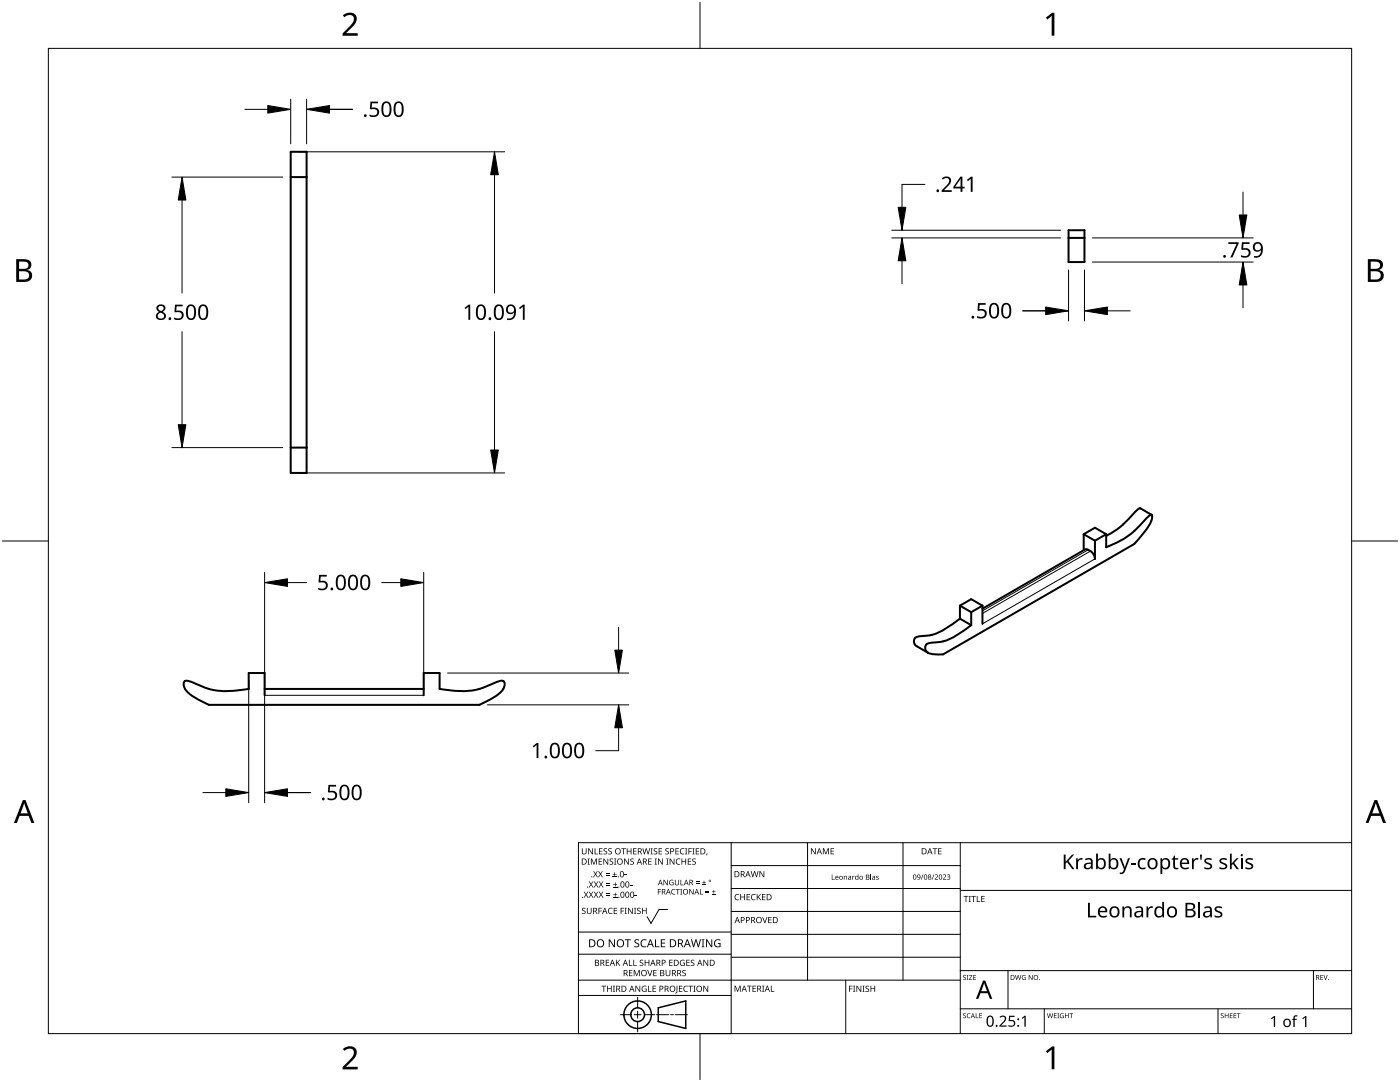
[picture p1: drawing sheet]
<svg xmlns="http://www.w3.org/2000/svg" width="279mm" height="216mm" viewBox="0 0 279 216" stroke-linecap="round" stroke-linejoin="round" font-family="sans-serif">
<g fill="none" stroke="#000" stroke-width=".4">
<path d="M58 30.3h3.2v64.1h-3.2zM58 35.3h3.2M213.3 45.9h3.1v6.4h-3.1zM213.3 47.5h3.1M58 89.3h3.2M216.3 106.6v3.2M216.3 106.6l2.2 1.3M216.3 106.6l2.2-1.3 2.3 1.3M218.5 107.9v3.6a1.97 1.97 0 0 0-2-1.9l-20.4 11.9M220.8 106.6l-2.3 1.3M229.8 102.7a5.5 5.5 0 0 0-2.2 2 16.1 16.1 0 0 1-6.8 4.5v-2.6M229.8 102.7l-2.3-1.3a5.5 5.5 0 0 0-2.2 2 14.1 14.1 0 0 1-4.5 3.5"/>
<path d="M229.8 102.7a2.48 2.48 0 0 1-.6 2.3l-2.8 3.5-38.2 22.1h-1.7l-1.3-.3M52.8 138.7v-4.4h-3.2v3.2a16.2 16.2 0 0 1-9.6-.7l-.8-.3a3.7 3.7 0 0 0-2.3-.6 1.46 1.46 0 0 0 .4 2l1.5 1.3 2.9 1.4h54a11.4 11.4 0 0 0 4.7-3.1 1.28 1.28 0 0 0 0-1.6 3.7 3.7 0 0 0-2.2 .6 14.1 14.1 0 0 1-9.6 1.1l-.9-.1v-3.2h-3.1v4.4M52.8 137.5h31.8M191.6 123.4a15.4 15.4 0 0 1-6.4 3.4l-.6 .1a2.3 2.3 0 0 0-2.2 .7 1.12 1.12 0 0 0 .6 1.4l2.2 1.3M191.6 120.9l2.2-1.3 2.3 1.3M191.6 123.4l2.2 1.3M191.6 120.9l2.2 1.2M191.6 120.9v2.5M193.8 124.7a15.4 15.4 0 0 1-6.3 3.4l-.7 .1a2.3 2.3 0 0 0-2.1 .7 1.12 1.12 0 0 0 .5 1.4M193.8 122.1v2.6M196.1 120.9v3.6M196.1 120.9l-2.3 1.2"/>
</g>
<path d="M217.2 109.7l-21.1 12.2M217.6 110l-21.5 12.4M218.5 111.5l-22.4 13M52.8 138.7h31.8" fill="none" stroke="#000" stroke-width=".2"/>
<path d="M9.7 9.7h260v196.5h-260z" fill="none" stroke="#000" stroke-width=".2"/>
<path d="M139.7 .5v9.2M.5 108h9.2M269.7 108h9.2M139.7 206.2v9.2" fill="none" stroke="#000" stroke-width=".2"/>
<g fill="#000">
<path d="M68.4 3.1a1.64 1.64 0 0 1 2.8 .4 2.52 2.52 0 0 1-1.2 2.2l-.9 .9h2.3v.5h-3v-.4l1.2-1.2a1.95 1.95 0 0 0 .9-2.2 1.23 1.23 0 0 0-1.8 .1zM208.7 3.5l1.3-.9h.4v4.5h-.5v-4l-.9 .8zM68.4 209.3a1.64 1.64 0 0 1 2.8 .4 2.52 2.52 0 0 1-1.2 2.2l-.9 1h2.3v.5h-3v-.5l1.2-1.2a1.95 1.95 0 0 0 .9-2.1 1.23 1.23 0 0 0-1.8 .1zM208.7 209.8l1.3-1h.4v4.6h-.5v-4l-.9 .7z"/>
<path d="M3.2 51.7h1.3a1.28 1.28 0 0 1 1.7 1.3 1.04 1.04 0 0 1-.8 .9 1.23 1.23 0 0 1 1 1.5 1.23 1.23 0 0 1-1.6 .9h-1.6zM3.8 54.1v1.7h.9a.86 .86 0 0 0 1.1-.9 .86 .86 0 0 0-1.1-.8zM3.8 52.2v1.4h.8a.78 .78 0 0 0 1.1-.7 .78 .78 0 0 0-1.1-.7z"/>
<path d="M273 51.7h1.3a1.28 1.28 0 0 1 1.7 1.3 1.04 1.04 0 0 1-.9 .9 1.23 1.23 0 0 1 1 1.5 1.23 1.23 0 0 1-1.5 .9h-1.6zM273.6 54.1v1.7h.9a.86 .86 0 0 0 1.1-.9 .86 .86 0 0 0-1.2-.8zM273.6 52.2v1.4h.8a.78 .78 0 0 0 1-.7 .78 .78 0 0 0-1.1-.7z"/>
<path d="M4.6 159.6h.5l1.8 4.6h-.6l-.6-1.4h-1.8l-.5 1.4h-.6zM4.8 160.2l-.7 2.1h1.4z"/>
<path d="M274.3 159.6h.5l1.8 4.6h-.6l-.5-1.4h-1.8l-.6 1.4h-.6zM274.6 160.2l-.7 2.1h1.4z"/>
</g>
<g fill="none" stroke="#000" stroke-width=".2">
<path d="M145.9 168.1v38.1h-30.5v-38.1h154.3M145.9 172.7h45.7M145.9 177.3h45.7M161.2 168.1v27.5M180.2 168.1v27.5M191.6 168.1v38.1M191.6 177.7h78.1M115.4 198.6h30.5M115.4 195.6h76.2M115.4 190.4h30.5M115.4 186h30.5M127.3 199v2.1"/>
<path d="M133.2 181.5h-1.7l-1.6 2.8-.7-1.4M145.9 181.9h45.7M145.9 186.4h45.7M145.9 191h45.7M168.8 195.6v10.6M191.6 193.7h78.1M201.2 193.7v7.6M262.1 193.7v7.6M123.8 202.5h2.1M126.6 202.5h1.3M127.3 201.8v1.4M127.3 203.8v2.1"/>
<path d="M128.6 202.5h2.1M131 202.5h2.4M133.8 202.5h.6M134.8 202.5h2.4M191.6 201.3h78.1M208.4 201.3v4.9M243.1 201.3v4.9"/>
</g>
<g fill="#000">
<path d="M116.1 169.3h.2v.8a.32 .32 0 0 0 .3 .3 .32 .32 0 0 0 .3-.3v-.8h.2v.8a.47 .47 0 0 1-.5 .4 .47 .47 0 0 1-.5-.5zM116.5 177.9h.2l.3 .5 .3-.5h.1l-.4 .6 .4 .6h-.1l-.3-.5-.4 .5h-.1l.4-.6zM117.3 171.3h.4l-.1 .1v1l.1 .1h-.4l.1-.1v-1zM117.4 169.3h.2l.6 1v-1h.1v1.2h-.1l-.7-1v1h-.1zM117.5 177.9h.2l.3 .5 .3-.5h.1l-.4 .6 .4 .6h-.1l-.4-.5-.3 .5h-.1l.4-.6zM117.5 175.9h.2l.3 .5 .3-.5h.1l-.4 .6 .5 .6h-.2l-.3-.5-.4 .5h-.1l.4-.6zM117.9 171.3h.3l.3 1 .4-1h.2v1.2h-.1v-1l-.4 1h-.1l-.4-1v1h-.2zM118.7 169.3h.1v1h.6v.2h-.7zM118.4 173.8h.1l.3 .5 .3-.5h.2l-.4 .6 .4 .7h-.1l-.4-.6-.3 .6h-.1l.4-.7zM118.5 177.9h.2l.2 .5 .3-.5h.2l-.4 .6 .4 .6h-.1l-.4-.5-.3 .5h-.1l.4-.6zM118.5 175.9h.2l.3 .5 .3-.5h.1l-.4 .6 .4 .6h-.1l-.3-.5-.4 .5h-.1l.4-.6zM119.5 171.3h.7v.1h-.6v.4h.5v.2h-.5v.4h.6v.1h-.7z"/>
<path d="M119.6 169.3h.6v.1h-.5v.4h.5v.1h-.5v.4h.5v.2h-.6zM119.4 173.8h.1l.3 .5 .3-.5h.2l-.4 .6 .4 .7h-.1l-.4-.6-.3 .6h-.2l.5-.7zM119.5 177.9h.1l.3 .5 .3-.5h.2l-.4 .6 .4 .6h-.1l-.4-.5-.3 .5h-.1l.4-.6zM119.5 175.9h.2l.3 .5 .3-.5h.1l-.4 .6 .4 .6h-.1l-.4-.5-.3 .5h-.1l.4-.6zM120.9 174.6h.8v.1h-.8zM120.9 174.2h.8v.1h-.8zM121 178.7h.8v.1h-.8zM121 178.3h.8v.1h-.8zM121 176.6h.8v.1h-.8zM121 176.3h.8v.1h-.8zM120.5 169.4l.4-.1h.3l-.1 .1a.25 .25 0 0 0-.4-.1 .25 .25 0 0 0 0 .4 .4 .4 0 0 1 .5 .3 .4 .4 0 0 1-.3 .5 .4 .4 0 0 1-.5-.2h.2a.27 .27 0 0 0 .4-.1 .27 .27 0 0 0-.3-.3l-.2-.2zM120.4 171.3h.2l.6 1v-1h.2v1.2h-.2l-.6-1v1h-.2z"/>
<path d="M121.4 169.4l.5-.1h.2v.1a.25 .25 0 0 0-.4-.1 .25 .25 0 0 0 0 .4 .4 .4 0 0 1 .4 .3 .4 .4 0 0 1-.2 .5 .4 .4 0 0 1-.5-.2h.1a.27 .27 0 0 0 .5-.1 .27 .27 0 0 0-.4-.3l-.2-.2zM122.3 174.9h.8v.2h-.8zM122.4 179h.8v.1h-.8zM122.4 177h.8v.1h-.8zM121.7 171.4l.4-.1 .3 .1-.1 .1a.25 .25 0 0 0-.4-.1 .25 .25 0 0 0 0 .4 .4 .4 0 0 1 .5 .3 .4 .4 0 0 1-.3 .5 .4 .4 0 0 1-.5-.3l.2 .1a.27 .27 0 0 0 .4-.2 .27 .27 0 0 0-.3-.3l-.2-.2zM122.6 174h.1v.4h.4v.1h-.4v.4h-.1v-.4h-.3v-.1h.3zM122.7 178.1h.1v.4h.4v.1h-.4v.3h-.1v-.3h-.3v-.1h.3zM122.7 176.1h.2v.3h.3v.2h-.3v.3h-.2v-.3h-.3v-.2h.3zM122.5 171.3h.5l-.2 .1v1l.2 .1h-.5l.2-.1v-1zM124 169.3h.9v.1h-.4v1.1h-.1v-1.1h-.4zM124.7 174.5h.4v.2h-.4zM124.6 171.3h.1l.7 1v-1h.1v1.2h-.2l-.6-1v1h-.1z"/>
<path d="M125.7 176.6h.5v.1h-.5zM125.1 169.3h.1v.5h.7v-.5h.1v1.2h-.1v-.6h-.7v.6h-.1zM125.8 171.4l.5-.1 .2 .1v.1a.25 .25 0 0 0-.4-.1 .25 .25 0 0 0 0 .4 .4 .4 0 0 1 .4 .3 .4 .4 0 0 1-.2 .5 .4 .4 0 0 1-.5-.3l.1 .1a.27 .27 0 0 0 .5-.2 .27 .27 0 0 0-.4-.3l-.2-.2zM126.7 178.6h.4v.2h-.4zM126.4 169.3h.6v.1h-.5v.4h.5v.1h-.5v.4h.5v.2h-.6zM128.2 169.3h.2l.2 1 .3-1h.2l.2 1 .3-1h.1l-.3 1.2h-.1l-.3-1.1-.3 1.1h-.2zM129.4 171.3h.6v.1h-.5v.4h.5v.2h-.5v.4h.5v.1h-.6zM129.8 169.3h.5l-.2 .1v1l.2 .1h-.5l.2-.1v-1zM130.7 171.3h.4l-.1 .1v1l.1 .1h-.4l.1-.1v-1zM130.5 169.4l.4-.1h.3l-.1 .1a.25 .25 0 0 0-.4-.1 .25 .25 0 0 0 0 .4 .4 .4 0 0 1 .5 .3 .4 .4 0 0 1-.3 .5 .4 .4 0 0 1-.5-.2h.2a.27 .27 0 0 0 .4-.1 .27 .27 0 0 0-.3-.3l-.2-.2zM131.3 177.4h.6v.1h-.5v.4h.5v.1h-.5v.5h-.1zM131.4 169.3h.7v.1h-.5v.4h.5v.1h-.5v.4h.5v.2h-.7z"/>
<path d="M131.3 171.3h.2l.7 1-.1-1h.2v1.2h-.2l-.6-1v1h-.2zM132.4 175.6h.2l.6 .9v-.9h.1v1h-.2l-.6-.9v.9h-.1zM133 171.3h.4l-.1 .1v1l.1 .1h-.4l.1-.1v-1zM132.8 169.4l.4-.1h.3l-.1 .1a.25 .25 0 0 0-.3-.1 .25 .25 0 0 0 0 .4 .4 .4 0 0 1 .4 .3 .4 .4 0 0 1-.3 .5 .4 .4 0 0 1-.4-.2h.1a.27 .27 0 0 0 .5-.1 .27 .27 0 0 0-.4-.3l-.2-.2zM133.7 175.7l.5-.2 .2 .1v.1a.45 .45 0 0 0-.7 .4 .45 .45 0 0 0 .6 .4v-.3h-.2v-.1h.3v.5a.6 .6 0 0 1-.8-.1 .6 .6 0 0 1 .1-.8zM134.1 177.5l.4-.1h.3l-.1 .2a.44 .44 0 0 0-.6 .4 .44 .44 0 0 0 .6 .3 .52 .52 0 0 1-.7 0 .52 .52 0 0 1 .1-.8zM133.6 171.3h.2l.7 1v-1h.1v1.2h-.2l-.6-1v1h-.2zM134.9 177.4h.8v.1h-.4v1h-.1v-1h-.3zM135 171.5l.5-.2 .3 .1-.1 .1a.49 .49 0 0 0-.7 .4 .49 .49 0 0 0 .7 .5 .52 .52 0 0 1-.6 0 .52 .52 0 0 1-.2-.6zM134.8 169.3h.7v.1h-.6v.4h.5v.1h-.5v.4h.6v.2h-.7zM134.7 175.6h.1v.7a.28 .28 0 0 0 .3 .2 .28 .28 0 0 0 .3-.2v-.7h.1v.7a.42 .42 0 0 1-.4 .4 .42 .42 0 0 1-.4-.4zM135.8 175.6h.1v.9h.5v.1h-.6z"/>
<path d="M135.8 177.4h.3l-.1 .1v.9l.1 .1h-.3l.1-.1v-.9zM135.8 169.4l.5-.2 .3 .1-.1 .1a.49 .49 0 0 0-.7 .5 .49 .49 0 0 0 .8 .4 .52 .52 0 0 1-.7 .1 .52 .52 0 0 1-.2-.6zM136 171.3h.2v.5h.6v-.5h.1v1.2h-.1v-.5h-.6v.5h-.2zM136.7 169.3h.5l-.2 .1v1l.2 .1h-.5l.2-.1v-1zM137.4 169.3h.7v.1h-.6v.4h.5v.2h-.5v.5h-.1zM137.3 171.3h.6v.1h-.5v.4h.5v.2h-.5v.4h.5v.1h-.6zM137.6 177.4h.1l.6 .9v-.9h.1v1.1h-.1l-.6-.9v.9h-.1zM138.2 169.3h.4l-.1 .1v1l.1 .1h-.4l.1-.1v-1zM138.9 176.2h.7v.1h-.7zM138.9 175.9h.7v.1h-.7zM138.2 171.4l.4-.1 .3 .1-.1 .1a.25 .25 0 0 0-.4-.1 .25 .25 0 0 0 0 .4 .4 .4 0 0 1 .5 .3 .4 .4 0 0 1-.3 .5 .4 .4 0 0 1-.5-.3l.2 .1a.27 .27 0 0 0 .4-.2 .27 .27 0 0 0-.3-.3l-.2-.2zM138.9 169.3h.6v.1h-.5v.4h.5v.1h-.5v.4h.5v.2h-.6z"/>
<path d="M139.7 177.4h.1v1h.5v.1h-.6zM140.1 176.5h.8v.1h-.8zM140.4 175.7h.2v.3h.3v.2h-.3v.3h-.2v-.3h-.3v-.2h.3zM140.8 178h.7v.2h-.7zM140.8 177.7h.7v.1h-.7zM141 170.3h.2l-.3 .4zM142.1 178.4h.7v.1h-.7zM142.4 177.6h.1v.3h.3v.1h-.3v.3h-.1v-.3h-.3v-.1h.3zM146.8 178.6l.4-.2 .3 .1v.1a.49 .49 0 0 0-.7 .4 .49 .49 0 0 0 .7 .5 .52 .52 0 0 1-.7 0 .52 .52 0 0 1-.2-.6zM147.7 178.4h.2v.5h.6v-.5h.2v1.2h-.2v-.5h-.6v.5h-.2zM149 178.4h.7v.1h-.5v.4h.4v.2h-.4v.4h.5v.1h-.7zM150 178.6l.5-.2 .3 .1-.1 .1a.49 .49 0 0 0-.7 .4 .49 .49 0 0 0 .8 .5 .52 .52 0 0 1-.7 0 .52 .52 0 0 1-.2-.6z"/>
<path d="M149.8 173.8h.2l.2 1.1 .3-1.1h.2l.3 1.1 .2-1.1h.2l-.3 1.2h-.2l-.3-1-.3 1h-.1zM151 178.4h.2v.6l.5-.6h.2l-.5 .5 .5 .7h-.2l-.4-.6-.1 .6h-.2zM151.6 173.8h.1l.7 1v-1h.1v1.2h-.2l-.6-1v1h-.1zM152.1 178.4h.7v.1h-.6v.4h.5v.2h-.5v.4h.6v.1h-.7zM161.8 169.3h.2l.7 1v-1h.1v1.2h-.2l-.6-1v1h-.2zM164.2 169.3h.2l.4 .9 .4-.9h.2v1.2h-.1v-1.1l-.4 1.1h-.1l-.4-1.1v1.1h-.2zM166 174.5h.1v.9h.5v.1h-.6zM165.8 169.3h.6v.1h-.5v.4h.5v.1h-.5v.4h.5v.2h-.6zM168.4 174.8l.1 .1a.29 .29 0 0 1 .3-.1 .29 .29 0 0 1 .2 .2v.5h-.1v-.4a.21 .21 0 0 0-.2-.2 .21 .21 0 0 0-.2 .2v.4h-.1zM170.1 174.8l.1 .1 .3-.1-.3 .2v.5h-.1zM173.7 174.5h.1v1h-.1zM174.9 174.8h.5l-.4 .1v.1a.28 .28 0 0 1 .4 .2 .28 .28 0 0 1-.2 .4 .28 .28 0 0 1-.4-.2h.2a.18 .18 0 0 0 .2 0 .18 .18 0 0 0 0-.2 .18 .18 0 0 0-.2 0z"/>
<path d="M184.2 174.5h.1l-.4 1h-.1zM186.3 174.5h.2l-.4 1h-.1zM186.1 169.3h.9v.1h-.3v1.1h-.2v-1.1h-.4zM186.5 174.6a.37 .37 0 0 1 .6 0 .37 .37 0 0 1-.2 .6l-.2 .2h.5v.1h-.7l.3-.4a.27 .27 0 0 0 .3-.3 .27 .27 0 0 0-.4-.2zM187.2 169.3h.7v.1h-.5v.4h.5v.1h-.5v.4h.5v.2h-.7zM188.2 174.6a.37 .37 0 0 1 .6 0 .37 .37 0 0 1-.3 .6l-.2 .2h.5v.1h-.6l.2-.4a.27 .27 0 0 0 .3-.3 .27 .27 0 0 0-.4-.2zM189 174.6a.32 .32 0 0 1 .5-.1 .32 .32 0 0 1 0 .5h-.1a.32 .32 0 0 1 .2 .4 .32 .32 0 0 1-.5 .1l-.1-.1a.26 .26 0 0 0 .4 .1 .26 .26 0 0 0 0-.4l-.3-.2a.23 .23 0 0 0 .4 0 .23 .23 0 0 0-.1-.4 .23 .23 0 0 0-.3 .2zM192.3 178.8h.9v.1h-.3v1.1h-.2v-1.1h-.4zM193.3 178.8h.5l-.2 .1v1l.2 .1h-.5l.2-.1v-1zM193.8 178.8h1v.1h-.4v1.1h-.2v-1.1h-.4zM194.9 178.8h.2v1.1h.5v.1h-.7zM195.8 178.8h.7v.1h-.5v.4h.5v.1h-.5v.5h.5v.1h-.7z"/>
<path d="M212.3 170.5h.4v1.5l1.3-1.5h.4l-1.2 1.3 1.2 1.6h-.4l-1-1.4-.3 .3v1.1h-.4zM214.8 171.2h.3v.4l.4-.3 .6-.1-.1 .4h-.5l-.3 .3-.1 1.5h-.3zM223.4 171.2h.4l.7 1.9 .6-1.9h.4l-.9 2.5a.84 .84 0 0 1-1.1 .7v-.3l.5-.1 .3-.6zM225.7 172.2h1v.3h-1zM227.3 171.5l.4-.3h.5l.4 .1-.1 .3a.8 .8 0 0 0-1.1 .7 .8 .8 0 0 0 1.1 .8l.1-.1v.4a1.12 1.12 0 0 1-1.4-.3 1.12 1.12 0 0 1 0-1.4zM234.3 170.7h.2v.5h.6v.3h-.6v1.3l.2 .4 .4-.1v.3a.67 .67 0 0 1-1-.6v-1.3h-.3v-.1l.3-.2zM237.9 171.2h.3v.4l.4-.3 .6-.1-.1 .4h-.5l-.3 .3-.1 1.5h-.3zM239.5 170.5h.4l-.1 1.1h-.2zM240.5 171.4a1.29 1.29 0 0 1 1.4 0l-.2 .2-.4-.1a.35 .35 0 0 0-.6 .2 .35 .35 0 0 0 .4 .4l.2 .1a.66 .66 0 0 1 .6 .8 .66 .66 0 0 1-.9 .5l-.6-.2v-.3l.6 .2 .5-.1v-.4l-.5-.3a.65 .65 0 0 1-.5-1zM243.5 171.4a1.29 1.29 0 0 1 1.4 0l-.1 .2-.5-.1a.35 .35 0 0 0-.6 .2 .35 .35 0 0 0 .4 .4l.2 .1a.66 .66 0 0 1 .6 .8 .66 .66 0 0 1-.8 .5l-.7-.2v-.3l.7 .2 .4-.1v-.4l-.5-.3a.65 .65 0 0 1-.5-1zM245.5 170.3h.3v2l1-1.1h.4l-.9 1 1 1.2h-.5l-.7-1-.3 .2v.8h-.3zM248.7 171.4a1.29 1.29 0 0 1 1.4 0l-.2 .2-.4-.1a.35 .35 0 0 0-.6 .2 .35 .35 0 0 0 .4 .4l.2 .1a.66 .66 0 0 1 .6 .8 .66 .66 0 0 1-.9 .5l-.6-.2v-.3l.7 .2 .4-.1v-.4l-.5-.3a.65 .65 0 0 1-.5-1z"/>
<path d="M116.2 181.3l.4-.2 .3 .1-.1 .1a.25 .25 0 0 0-.4-.1 .25 .25 0 0 0 0 .4 .4 .4 0 0 1 .5 .3 .4 .4 0 0 1-.3 .5 .4 .4 0 0 1-.5-.2h.2a.27 .27 0 0 0 .4-.1 .27 .27 0 0 0-.3-.3l-.2-.2zM117.1 181.1h.2v.8a.32 .32 0 0 0 .3 .3 .32 .32 0 0 0 .3-.3v-.8h.2v.8a.47 .47 0 0 1-.5 .5 .47 .47 0 0 1-.5-.5zM119.4 181.1h.7v.2h-.5v.4h.5v.1h-.5v.6h-.2zM120 196.7h1v.1h-.4v1.1h-.2v-1.1h-.4zM120.9 191.5h.7v.1h-.6v.4h.5v.2h-.5v.4h.6v.1h-.7zM121.5 181.3l.4-.2 .4 .1-.1 .1a.49 .49 0 0 0-.7 .5 .49 .49 0 0 0 .7 .4 .52 .52 0 0 1-.6 .1 .52 .52 0 0 1-.3-.6zM121.1 196.7h.2v.5h.6v-.5h.2v1.2h-.2v-.6h-.6v.6h-.2zM121.5 187.4h.2l.9 1.3v-1.3h.1v1.6h-.2l-.8-1.3v1.3h-.2zM122.3 196.7h.4l-.1 .1v1l.1 .1h-.4l.2-.1v-1zM122.5 181.1h.7v.2h-.6v.4h.5v.1h-.5v.4h.6v.2h-.7zM122.9 191.5h.2v.6l.5-.6h.2l-.5 .5 .5 .7h-.2l-.4-.6-.1 .6h-.2zM123.9 181.1h.6v.2h-.5v.4h.5v.1h-.5v.6h-.1z"/>
<path d="M124.7 181.1h.4l-.2 .2v.9l.2 .2h-.4l.1-.2v-.9zM124.7 187.4h1.2v.2h-.5v1.4h-.2v-1.4h-.5zM125.5 191.5h.2v1.1h.5v.1h-.7zM125.5 193.6h.7v.1h-.5v.4h.5v.1h-.5v.4h.5v.2h-.7zM125.3 181.1h.2l.7 1.1-.1-1.1h.2v1.3h-.2l-.6-1v1h-.2zM126.4 191.5h.1v1.1h.6v.1h-.7zM126.5 181.1h.5l-.2 .2v.9l.2 .2h-.5l.2-.2v-.9zM126.5 193.6h.2l.4 1 .4-1h.2v1.2h-.2v-1.1l-.4 1.1h-.1l-.4-1.1v1.1h-.1zM126.7 187.6l.3-.2 .6 .1-.2 .1a.33 .33 0 0 0-.6 .2 .33 .33 0 0 0 .4 .4 .47 .47 0 0 1 .4 .6 .47 .47 0 0 1-.7 .2h-.3v-.2h.2a.35 .35 0 0 0 .6-.2 .35 .35 0 0 0-.5-.4l-.3-.2zM126.8 196.7h.2l.6 1v-1h.2v1.2h-.2l-.7-1 .1 1h-.2zM127.2 181.3l.4-.2 .3 .1-.1 .1a.25 .25 0 0 0-.4-.1 .25 .25 0 0 0 0 .4 .4 .4 0 0 1 .5 .3 .4 .4 0 0 1-.3 .5 .4 .4 0 0 1-.5-.2h.2a.27 .27 0 0 0 .4-.1 .27 .27 0 0 0-.3-.3l-.2-.2zM127.7 191.6l.4-.1 .3 .1-.1 .1a.25 .25 0 0 0-.3-.1 .25 .25 0 0 0 0 .4 .4 .4 0 0 1 .4 .3 .4 .4 0 0 1-.3 .5 .4 .4 0 0 1-.4-.3l.1 .1a.27 .27 0 0 0 .5-.2 .27 .27 0 0 0-.4-.3l-.2-.2z"/>
<path d="M128 187.6l.6-.2 .4 .1-.1 .2a.63 .63 0 0 0-.9 .5 .63 .63 0 0 0 1 .6v.2a.83 .83 0 0 1-1.1-.3 .83 .83 0 0 1 .1-1.1zM128.2 196.8l.6-.1 .2 .1v.1a.5 .5 0 0 0-.8 .4 .5 .5 0 0 0 .7 .5v-.4h-.3v-.1h.4v.6a.66 .66 0 0 1-.8-.2 .66 .66 0 0 1 0-.9zM128.1 181.1h.2v.6h.6v-.6h.2v1.3h-.2v-.6h-.6v.6h-.2zM129.2 193.6h.1l.4 1 .3-1h.2l-.4 1.2h-.2zM129.3 196.7h.2v1.1h.5v.1h-.7zM128.7 191.5h.1v.5h.6v-.5h.2v1.2h-.2v-.5h-.6v.5h-.1zM130.7 187.4h.2v1.4h.7v.2h-.9zM130.2 196.7h.7v.1h-.5v.4h.5v.1h-.5v.5h.5v.1h-.7zM130.4 193.6h.6v.1h-.5v.4h.5v.1h-.5v.4h.5v.2h-.6zM131.9 187.4h.9v.2h-.7v.5h.6v.2h-.6v.5h.7v.2h-.9zM132.8 193.6h.2v.7a.32 .32 0 0 0 .3 .4 .32 .32 0 0 0 .3-.4v-.7h.2v.7a.47 .47 0 0 1-.5 .5 .47 .47 0 0 1-.5-.5zM133.5 191.5h.7v.1h-.5v.4h.5v.2h-.5v.4h.5v.1h-.7z"/>
<path d="M135 196.7h.2v1.3l-.1 .2h-.3l-.1-.1 .3-.2zM135.5 196.7h.7v.1h-.5v.4h.4v.1h-.4v.5h.5v.1h-.7zM135.8 191.7l.5-.2 .4 .1-.1 .1a.5 .5 0 0 0-.8 .4 .5 .5 0 0 0 .7 .5v-.4h-.2v-.1h.4v.6a.66 .66 0 0 1-.9-.1 .66 .66 0 0 1 0-.9zM136.2 193.7l.4-.2 .3 .1-.1 .1a.25 .25 0 0 0-.4-.1 .25 .25 0 0 0 0 .4 .4 .4 0 0 1 .5 .3 .4 .4 0 0 1-.3 .5 .4 .4 0 0 1-.5-.2h.2a.27 .27 0 0 0 .5-.1 .27 .27 0 0 0-.4-.3l-.2-.2zM136.5 196.8l.5-.1 .3 .1-.1 .1a.49 .49 0 0 0-.7 .4 .49 .49 0 0 0 .8 .4 .52 .52 0 0 1-.7 .1 .52 .52 0 0 1-.2-.6zM137 191.5h.6v.1h-.5v.4h.5v.2h-.5v.4h.5v.1h-.6zM137.4 196.7h.9v.1h-.4v1.1h-.1v-1.1h-.4zM137.9 191.6l.4-.1 .3 .1-.1 .1a.25 .25 0 0 0-.4-.1 .25 .25 0 0 0 0 .4 .4 .4 0 0 1 .5 .3 .4 .4 0 0 1-.3 .5 .4 .4 0 0 1-.5-.3l.2 .1a.27 .27 0 0 0 .4-.2 .27 .27 0 0 0-.3-.3l-.2-.2zM138.4 196.7h.4l-.1 .1v1l.1 .1h-.4l.1-.1v-1zM137.9 187.4h.2l.3 1.4 .4-1.4h.2l.4 1.4 .3-1.4h.2l-.4 1.6h-.2l-.4-1.3-.4 1.3h-.2zM140 187.4h.6l-.2 .2v1.3l.2 .1h-.6l.2-.1v-1.3zM140.4 196.7h.1l.7 1v-1h.1v1.2h-.1l-.7-1v1h-.1z"/>
<path d="M140.4 191.5h.2l.6 1v-1h.1v1.2h-.1l-.7-1v1h-.1zM140.9 187.4h.2l.9 1.3v-1.3h.1v1.6h-.2l-.8-1.3v1.3h-.2zM142.7 187.6l.7-.2 .4 .1-.1 .2a.65 .65 0 0 0-1 .5 .65 .65 0 0 0 .9 .6v-.4h-.3v-.2h.5v.7a.86 .86 0 0 1-1.1-.1 .86 .86 0 0 1 0-1.2zM146.6 196.7h.2l.4 1 .4-1h.2v1.2h-.1v-1.1l-.4 1.1h-.2l-.4-1.1v1.1h-.1zM149.1 196.7h.9v.1h-.4v1.1h-.1v-1.1h-.4zM150.2 196.7h.7v.1h-.6v.4h.5v.1h-.5v.5h.6v.1h-.7zM152.1 183h.2l.3 1 .4-1h.1l-.4 1.2h-.1zM152.1 196.7h.4l-.1 .1v1l.1 .1h-.4l.1-.1v-1zM153.8 196.7h.2v1.1h.5v.1h-.7zM153.3 183h.7v.1h-.5v.4h.5v.1h-.5v.5h.5v.1h-.7zM169.5 196.7h.6v.1h-.5v.5h.5v.1h-.5v.5h-.1zM170.2 196.7h.5l-.2 .1v1l.2 .1h-.5l.2-.1v-1z"/>
<path d="M170.9 196.7h.2l.6 1v-1h.2v1.2h-.2l-.6-1v1h-.2zM172.1 196.7h.5l-.2 .1v1l.2 .1h-.5l.2-.1v-1zM172.8 196.8l.4-.1h.2v.2a.25 .25 0 0 0-.4-.1 .25 .25 0 0 0 0 .4 .4 .4 0 0 1 .5 .3 .4 .4 0 0 1-.3 .4 .4 .4 0 0 1-.5-.2l.2 .1a.27 .27 0 0 0 .4-.2 .27 .27 0 0 0-.3-.3l-.3-.2zM173.7 196.7h.2v.5h.6v-.5h.2v1.2h-.2v-.6h-.6v.6h-.2zM192.2 194.7l.4-.1h.2l-.1 .1a.24 .24 0 0 0-.3 0 .24 .24 0 0 0-.1 .3 .24 .24 0 0 0 .4 .1 .31 .31 0 0 1 0 .4 .31 .31 0 0 1-.5-.1 .24 .24 0 0 0 .3 .1 .24 .24 0 0 0 .1-.3l-.4-.3zM192.9 194.6h.4l-.1 .1v.7l.1 .1h-.4l.1-.1v-.7zM193.4 194.6h.6l-.5 .8h.6v.1h-.7l.5-.8h-.5zM194.2 194.6h.6v.1h-.4v.3h.4v.1h-.4v.3h.4v.1h-.6zM202.6 194.6h.1l.2 .8 .2-.8h.2l.2 .8 .2-.8h.1l-.2 .9h-.2l-.2-.8-.2 .8h-.2zM204 194.7l.4-.1h.3l-.1 .1a.4 .4 0 0 0-.6 .4 .4 .4 0 0 0 .6 .3v-.3l-.2-.1h.3v.5a.53 .53 0 0 1-.7-.1 .53 .53 0 0 1 0-.7zM205.3 194.6h.1l.6 .8v-.8h.1v.9h-.2l-.5-.8v.8h-.1zM217.1 180.1h.4v2.6h1.3v.4h-1.7z"/>
<path d="M224 180.9h.3v.3a.83 .83 0 0 1 1-.3 .83 .83 0 0 1 .5 .7v1.5h-.3v-1.4a.59 .59 0 0 0-.7-.6 .59 .59 0 0 0-.4 .8v1.2h-.4zM228.8 180.9h.3l.1 .4 .3-.4h.6l-.1 .3h-.4l-.3 .3-.1 1.6h-.4zM242.5 181.1a1.29 1.29 0 0 1 1.4-.1l-.1 .3-.5-.2a.35 .35 0 0 0-.5 .2 .35 .35 0 0 0 .3 .4l.2 .1a.66 .66 0 0 1 .7 .8 .66 .66 0 0 1-.9 .5l-.7-.1v-.4l.7 .2 .4-.1v-.4l-.4-.2a.65 .65 0 0 1-.6-1zM263.5 194.6h.6v.1h-.5v.3h.4v.1h-.4v.3h.5v.1h-.6zM264.1 194.6h.2l.2 .8 .3-.8h.2l-.4 .9h-.1zM192.2 202.3l.4-.1h.2l-.1 .1a.24 .24 0 0 0-.3 0 .24 .24 0 0 0-.1 .3 .24 .24 0 0 0 .4 .1 .31 .31 0 0 1 0 .5 .31 .31 0 0 1-.5-.2 .24 .24 0 0 0 .3 .1 .24 .24 0 0 0 .1-.3l-.4-.2zM193.1 202.3l.3-.1h.3l-.1 .1a.39 .39 0 0 0-.5 .4 .39 .39 0 0 0 .5 .3 .46 .46 0 0 1-.6 0 .46 .46 0 0 1 .1-.7zM194.7 202.2h.1v.8h.5v.2h-.6zM195.4 202.2h.6v.1h-.4v.3h.4v.1h-.4v.4h.4v.1h-.6zM199.5 202.9a.76 .76 0 0 1 1.2 0 .76 .76 0 0 1-.3 1.1l-.6 .6h1.1v.3h-1.5v-.3l.8-.8a.52 .52 0 0 0 .3-.8 .52 .52 0 0 0-.9 .1zM201.4 202.7h1.1v.2h-.9v.7a.75 .75 0 0 1 1 .7 .75 .75 0 0 1-1.1 .6l-.3-.1v-.3l.3 .1a.51 .51 0 0 0 .8-.3 .51 .51 0 0 0-.7-.5l-.3-.1zM203.9 203.1l.6-.4h.2v2.2h-.3l.1-1.9-.5 .3z"/>
<path d="M209 202.2h.1l.2 .8 .2-.8h.1l.3 .8 .2-.8h.1l-.3 1h-.1l-.2-.9-.3 .9h-.1zM210.3 202.2h.6v.1h-.4v.3h.3v.1h-.3v.4h.4v.1h-.6zM211 202.2h.4l-.2 .1v.8l.2 .1h-.4l.1-.1v-.8zM211.6 202.3l.7-.1-.1 .1a.4 .4 0 0 0-.6 .4 .4 .4 0 0 0 .6 .3v-.2l-.2-.2h.3v.5a.53 .53 0 0 1-.7-.1 .53 .53 0 0 1 0-.7zM212.5 202.2h.2v.4h.5v-.4h.1v1h-.1v-.5h-.5v.5h-.2zM213.4 202.2h.8v.1h-.3v.9h-.2v-.9h-.3zM243.7 202.3l.3-.1h.2v.1a.24 .24 0 0 0-.3 0 .24 .24 0 0 0-.1 .3 .24 .24 0 0 0 .3 .1 .31 .31 0 0 1 0 .5 .31 .31 0 0 1-.5-.2 .24 .24 0 0 0 .4 .1 .24 .24 0 0 0 0-.3l-.3-.2zM244.4 202.2h.2v.4h.5v-.4h.1v1h-.1v-.5h-.5v.5h-.2zM245.4 202.2h.6v.1h-.4v.3h.4v.1h-.4v.4h.4v.1h-.6zM246.2 202.2h.5v.1h-.4v.3h.4v.1h-.4v.4h.4v.1h-.5zM246.8 202.2h.8v.1h-.3v.9h-.2v-.9h-.3zM253.7 203.2l.6-.5h.2v2.2h-.3v-1.9l-.4 .4z"/>
<path d="M258.2 202.7l.3-.1h.5l-.1 .3-.4-.1-.1 .2v.3h.4v.2h-.4v1.4h-.3v-1.4h-.3l.3-.2zM259.9 203.2l.6-.5h.2v2.2h-.2v-1.9l-.5 .4z"/>
<path d="M116.1 171.3h.4a.61 .61 0 0 1 .6 .6 .61 .61 0 0 1-.6 .6h-.4zM116.3 171.4v1h.1a.48 .48 0 0 0 .5-.5 .48 .48 0 0 0-.4-.5z"/>
<path d="M122.7 169.9a.61 .61 0 0 1 1.2 0 .61 .61 0 0 1-1.2 0zM122.9 169.9a.45 .45 0 0 0 .9 0 .45 .45 0 0 0-.9 0z"/>
<path d="M123.1 171.9a.61 .61 0 0 1 1.2 0 .61 .61 0 0 1-1.2 0zM123.3 171.9a.45 .45 0 0 0 .9 0 .45 .45 0 0 0-.9 0z"/>
<path d="M123.9 173.9a.5 .5 0 0 1 .6 .1 .5 .5 0 0 1 0 .7 .44 .44 0 0 1-.6 .3 .44 .44 0 0 1-.2-.6zM123.9 174a.48 .48 0 0 0-.1 .6 .48 .48 0 0 0 .5 .3v-.8l-.1-.1z"/>
<path d="M124 178a.5 .5 0 0 1 .6 .1 .5 .5 0 0 1 0 .6 .44 .44 0 0 1-.6 .4 .44 .44 0 0 1-.2-.6zM124.1 178.1a.48 .48 0 0 0-.2 .6 .48 .48 0 0 0 .5 .3v-.8l-.1-.2z"/>
<path d="M124 176a.5 .5 0 0 1 .6 .1 .5 .5 0 0 1 0 .6 .44 .44 0 0 1-.6 .4 .44 .44 0 0 1-.2-.7zM124.1 176.1a.48 .48 0 0 0-.2 .5 .48 .48 0 0 0 .5 .3v-.7l-.1-.2z"/>
<path d="M124.9 178a.5 .5 0 0 1 .7 .1 .5 .5 0 0 1 0 .6 .44 .44 0 0 1-.6 .4 .44 .44 0 0 1-.2-.6zM125 178.1a.48 .48 0 0 0-.1 .6 .48 .48 0 0 0 .4 .3l.1-.8-.2-.2z"/>
<path d="M124.9 176a.5 .5 0 0 1 .7 .1 .5 .5 0 0 1 0 .6 .44 .44 0 0 1-.6 .4 .44 .44 0 0 1-.2-.7zM125 176.1a.48 .48 0 0 0-.1 .5 .48 .48 0 0 0 .5 .3v-.7l-.1-.2z"/>
<path d="M125.9 178a.5 .5 0 0 1 .6 .1 .5 .5 0 0 1 0 .6 .44 .44 0 0 1-.5 .4 .44 .44 0 0 1-.2-.6zM126 178.1a.48 .48 0 0 0-.2 .6 .48 .48 0 0 0 .5 .3l.1-.8-.2-.2z"/>
<path d="M127.3 169.3h.3a.35 .35 0 0 1 .5 .2 .35 .35 0 0 1-.3 .4l.4 .6h-.2l-.3-.5h-.3v.5h-.1zM127.4 169.4v.4h.2a.23 .23 0 0 0 .3-.2 .23 .23 0 0 0-.3-.2z"/>
<path d="M127.5 171.3h.2l.4 1.2h-.1l-.2-.4h-.4l-.2 .4h-.1zM127.6 171.5l-.2 .5h.4z"/>
<path d="M128.3 171.3h.3a.35 .35 0 0 1 .5 .2 .35 .35 0 0 1-.3 .5l.4 .5h-.2l-.3-.5h-.2v.5h-.2zM128.5 171.4v.5h.1a.23 .23 0 0 0 .3-.2 .23 .23 0 0 0-.3-.3z"/>
<path d="M131.7 175.5h.1l.5 1.1h-.2l-.1-.3h-.4l-.2 .3h-.1zM131.8 175.7l-.2 .5h.3z"/>
<path d="M132.1 177.4h.3a.31 .31 0 0 1 .4 .2 .31 .31 0 0 1-.2 .4l.3 .5h-.2l-.3-.5h-.2v.5h-.1zM132.2 177.5v.4h.2a.21 .21 0 0 0 .2-.2 .21 .21 0 0 0-.2-.2z"/>
<path d="M133.3 177.4h.1l.5 1.1h-.2l-.1-.4h-.4l-.2 .4h-.1zM133.4 177.5l-.2 .5h.4z"/>
<path d="M133.8 169.3h.3a.41 .41 0 0 1 .4 .5 .41 .41 0 0 1-.6 .2v.5h-.1zM133.9 169.4v.5a.29 .29 0 0 0 .5-.3 .29 .29 0 0 0-.5-.2z"/>
<path d="M136.9 175.5h.1l.4 1.1h-.1l-.1-.3h-.5l-.1 .3h-.1zM137 175.7l-.2 .5h.3z"/>
<path d="M136.2 177.9a.55 .55 0 0 1 1.1 0 .55 .55 0 0 1-1.1 0zM136.4 177.9a.45 .45 0 0 0 .9 0 .45 .45 0 0 0-.9 0z"/>
<path d="M137.6 175.6h.3a.31 .31 0 0 1 .4 .2 .31 .31 0 0 1-.2 .4l.3 .4h-.2l-.3-.4h-.2v.4h-.1zM137.7 175.7v.4h.2a.21 .21 0 0 0 .2-.2 .21 .21 0 0 0-.2-.2z"/>
<path d="M139 177.4h.1l.4 1.1h-.1l-.1-.4h-.5l-.1 .4h-.1zM139.1 177.5l-.2 .5h.3z"/>
<path d="M139.8 169.3h.4a.61 .61 0 0 1 .6 .6 .61 .61 0 0 1-.7 .6h-.3zM140 169.4v.9h.1a.48 .48 0 0 0 .5-.4 .48 .48 0 0 0-.4-.5z"/>
<path d="M141.4 175.8a.25 .25 0 0 1 .5 0 .25 .25 0 0 1-.5 0zM141.5 175.8a.15 .15 0 0 0 .3 0 .15 .15 0 0 0-.3 0z"/>
<path d="M146.6 173.8h.4a.61 .61 0 0 1 .6 .6 .61 .61 0 0 1-.7 .6h-.3zM146.7 174v.9h.2a.48 .48 0 0 0 .5-.5 .48 .48 0 0 0-.5-.4z"/>
<path d="M147.8 173.8h.4a.35 .35 0 0 1 .4 .3 .35 .35 0 0 1-.2 .4l.3 .5h-.2l-.3-.5h-.2v.5h-.2zM148 174v.4h.2a.23 .23 0 0 0 .3-.2 .23 .23 0 0 0-.3-.2z"/>
<path d="M149.2 173.8h.1l.5 1.2h-.1l-.2-.3h-.5l-.1 .3h-.2zM149.3 174l-.2 .5h.4z"/>
<path d="M153 178.4h.4a.61 .61 0 0 1 .6 .6 .61 .61 0 0 1-.6 .6h-.4zM153.2 178.5v1h.1a.48 .48 0 0 0 .5-.5 .48 .48 0 0 0-.4-.5z"/>
<path d="M163.4 169.2h.2l.5 1.3h-.2l-.2-.4h-.4l-.2 .4h-.1zM163.5 169.4l-.2 .6h.4z"/>
<path d="M166.8 174.9l.2-.1 .3 .1v.3h-.5l.2 .2h.3a.37 .37 0 0 1-.6 0 .37 .37 0 0 1 .1-.5zM166.9 174.9l-.1 .2h.4l-.1-.2z"/>
<path d="M167.4 175.2a.4 .4 0 0 1 .8 0 .4 .4 0 0 1-.8 0zM167.6 175.2a.3 .3 0 0 0 .6 0 .3 .3 0 0 0-.6 0z"/>
<path d="M169.3 174.8l.5 .1v.6l-.1-.1a.26 .26 0 0 1-.3 .2 .26 .26 0 0 1-.1-.4 .26 .26 0 0 1 .3-.1h.1v-.2zM169.4 175.2a.16 .16 0 0 0 .1 .2 .16 .16 0 0 0 .2 0 .16 .16 0 0 0-.1-.2z"/>
<path d="M170.7 174.9l.3-.1 .2 .1v-.4h.1v1l-.1-.1a.37 .37 0 0 1-.6 0 .37 .37 0 0 1 .1-.5zM170.7 175.2a.26 .26 0 0 0 .5 0 .26 .26 0 0 0-.5 0z"/>
<path d="M171.5 175.2a.38 .38 0 0 1 .7 0 .38 .38 0 0 1-.7 0zM171.6 175.2a.3 .3 0 0 0 .6 0 .3 .3 0 0 0-.6 0z"/>
<path d="M172.8 174.5h.3a.26 .26 0 0 1 .4 .2 .26 .26 0 0 1-.2 .3 .28 .28 0 0 1 .2 .3 .28 .28 0 0 1-.3 .2h-.4zM172.9 175.1v.3h.2a.19 .19 0 0 0 .3-.2 .19 .19 0 0 0-.3-.1zM172.9 174.6v.4h.2a.18 .18 0 0 0 .3-.2 .18 .18 0 0 0-.3-.2z"/>
<path d="M174.1 174.8l.5 .1 .1 .6-.2-.1a.26 .26 0 0 1-.3 .2 .26 .26 0 0 1-.1-.4 .26 .26 0 0 1 .3-.1h.1v-.2zM174.2 175.2a.16 .16 0 0 0 .1 .2 .16 .16 0 0 0 .2 0 .16 .16 0 0 0-.1-.2z"/>
<path d="M182.3 174.6h.4l.2 .5a.38 .38 0 0 1-.5 .4 .38 .38 0 0 1-.2-.6zM182.4 174.6v.1a.39 .39 0 0 0-.1 .4 .39 .39 0 0 0 .4 .3 .4 .4 0 0 0 .1-.5 .4 .4 0 0 0-.4-.3z"/>
<path d="M183.1 174.6a.49 .49 0 0 1 .6 .3 .49 .49 0 0 1-.3 .6h-.3v-.1h.3l.2-.4a.32 .32 0 0 1-.5 0 .32 .32 0 0 1 0-.4zM183.1 174.8a.25 .25 0 0 0 .5 0 .25 .25 0 0 0-.5 0z"/>
<path d="M184 169.3h.3a.61 .61 0 0 1 .6 .6 .61 .61 0 0 1-.6 .6h-.3zM184.1 169.4v.9h.2a.48 .48 0 0 0 .5-.4 .48 .48 0 0 0-.5-.5z"/>
<path d="M184.5 174.6h.4l.1 .5a.38 .38 0 0 1-.4 .4 .38 .38 0 0 1-.2-.6zM184.6 174.6l-.1 .1a.39 .39 0 0 0 0 .4 .39 .39 0 0 0 .3 .3 .4 .4 0 0 0 .2-.5 .4 .4 0 0 0-.4-.3z"/>
<path d="M185.3 174.6a.29 .29 0 0 1 .4-.1 .29 .29 0 0 1-.1 .5 .29 .29 0 0 1 .2 .4 .29 .29 0 0 1-.5 0 .29 .29 0 0 1 .1-.4l-.2-.2zM185.3 175.2a.2 .2 0 0 0 .4 0 .2 .2 0 0 0-.4 0zM185.4 174.8a.17 .17 0 0 0 .3 0 .17 .17 0 0 0-.3 0z"/>
<path d="M185.5 169.2h.1l.5 1.3h-.1l-.2-.4h-.5l-.1 .4h-.2zM185.6 169.4l-.2 .6h.4z"/>
<path d="M187.5 174.6h.4l.1 .5a.38 .38 0 0 1-.4 .4 .38 .38 0 0 1-.2-.6zM187.6 174.6l-.1 .1a.39 .39 0 0 0-.1 .4 .39 .39 0 0 0 .4 .3 .4 .4 0 0 0 .2-.5 .4 .4 0 0 0-.4-.3z"/>
<path d="M216.5 171.4a.9 .9 0 0 1 1-.2 .9 .9 0 0 1 .6 .7v1.5h-.3l-.1-.3a.71 .71 0 0 1-1.1 .3 .71 .71 0 0 1 .1-1.2l1-.1a.51 .51 0 0 0-.2-.6 .51 .51 0 0 0-.6 .1l-.2 .1zM216.8 172.6a.47 .47 0 0 0 .2 .6 .47 .47 0 0 0 .6-.3l.1-.5z"/>
<path d="M218.7 170.3h.4v1.2a.96 .96 0 0 1 1.2-.1 .96 .96 0 0 1 .4 1.2 .91 .91 0 0 1-.6 .8 .91 .91 0 0 1-1-.2l-.1 .2h-.3zM219.3 171.6a.85 .85 0 0 0-.2 1 .85 .85 0 0 0 .9 .5 .85 .85 0 0 0 .3-1 .85 .85 0 0 0-.9-.5z"/>
<path d="M221.3 170.3h.3v1.2a.96 .96 0 0 1 1.3-.1 .96 .96 0 0 1 .3 1.2 .91 .91 0 0 1-.6 .8 .91 .91 0 0 1-1-.2l-.1 .2h-.2zM221.8 171.7l-.2 .4a.7 .7 0 0 0 .1 .9 .7 .7 0 0 0 .9 .1 .88 .88 0 0 0 .3-1 .88 .88 0 0 0-.8-.6z"/>
<path d="M229.3 171.5a1.08 1.08 0 0 1 1.5 .1 1.08 1.08 0 0 1-.1 1.6 1.08 1.08 0 0 1-1.6-.3 1.47 1.47 0 0 1 .2-1.4zM229.6 171.6a.85 .85 0 0 0-.2 1 .85 .85 0 0 0 .9 .5 .82 .82 0 0 0 .4-1 .82 .82 0 0 0-1.1-.5z"/>
<path d="M231.6 171.2h.3v.3a.95 .95 0 0 1 1.3-.1 .95 .95 0 0 1 .3 1.2 .9 .9 0 0 1-.6 .8 .9 .9 0 0 1-1-.2l.1 1.2h-.4zM232.1 171.7l-.1 .4a.7 .7 0 0 0 .1 .8 .7 .7 0 0 0 .8 .2 .85 .85 0 0 0 .3-1 .85 .85 0 0 0-.9-.5z"/>
<path d="M235.7 171.5a.94 .94 0 0 1 1.2-.2 .94 .94 0 0 1 .4 1.1h-1.5a.83 .83 0 0 0 .5 .8 .83 .83 0 0 0 .9-.2v.3a1.19 1.19 0 0 1-1.5-.2 1.19 1.19 0 0 1 0-1.6zM236 171.7l-.2 .4h1.2a.54 .54 0 0 0-.3-.6 .54 .54 0 0 0-.7 .2z"/>
<path d="M118.4 181.1h.3a.35 .35 0 0 1 .4 .3 .35 .35 0 0 1-.2 .4l.3 .6h-.1l-.3-.5h-.3v.5h-.1zM118.5 181.3v.4h.2a.23 .23 0 0 0 .3-.2 .23 .23 0 0 0-.3-.2z"/>
<path d="M118.7 191.5h.4a.31 .31 0 0 1 .4 .2 .31 .31 0 0 1-.2 .4 .33 .33 0 0 1 .3 .4 .33 .33 0 0 1-.4 .2h-.5zM118.9 192.2v.4h.2a.23 .23 0 0 0 .3-.2 .23 .23 0 0 0-.3-.2zM118.9 191.6v.4h.2a.21 .21 0 0 0 .3-.2 .21 .21 0 0 0-.3-.2z"/>
<path d="M117.6 187.4h.5a.79 .79 0 0 1 .7 .8 .79 .79 0 0 1-.8 .8h-.4zM117.8 187.6v1.2h.2a.62 .62 0 0 0 .6-.6 .62 .62 0 0 0-.6-.6z"/>
<path d="M119.8 191.5h.4a.35 .35 0 0 1 .4 .3 .35 .35 0 0 1-.2 .4l.3 .5h-.2l-.3-.5h-.2v.5h-.2zM120 191.6v.5h.2a.23 .23 0 0 0 .3-.2 .23 .23 0 0 0-.3-.3z"/>
<path d="M119.3 187.6a.77 .77 0 0 1 1.1 .1 .77 .77 0 0 1-.2 1.1 .77 .77 0 0 1-1-.2l-.1-.6zM119.5 187.7a.63 .63 0 0 0-.2 .8 .63 .63 0 0 0 .8 .3 .63 .63 0 0 0 .2-.9 .63 .63 0 0 0-.8-.2z"/>
<path d="M120.6 181.1h.2l.4 1.3h-.1l-.2-.4h-.4l-.2 .4h-.1zM120.7 181.3l-.2 .6h.4z"/>
<path d="M122.1 191.5h.2l.5 1.2h-.2l-.1-.3h-.5l-.2 .3h-.1zM122.2 191.7l-.2 .5h.4z"/>
<path d="M123 196.7h.3a.35 .35 0 0 1 .4 .2 .35 .35 0 0 1-.2 .5l.3 .5h-.1l-.3-.5h-.3v.5h-.1zM123.1 196.8v.5h.2a.23 .23 0 0 0 .3-.3 .23 .23 0 0 0-.3-.2z"/>
<path d="M123.3 187.6a.77 .77 0 0 1 1.1 .1 .77 .77 0 0 1-.2 1.1 .77 .77 0 0 1-1.1-.2v-.6zM123.5 187.7a.63 .63 0 0 0-.2 .8 .63 .63 0 0 0 .8 .3 .63 .63 0 0 0 .2-.9 .63 .63 0 0 0-.8-.2z"/>
<path d="M124.5 193.6h.3a.35 .35 0 0 1 .4 .2 .35 .35 0 0 1-.2 .4l.3 .6h-.1l-.3-.5h-.3v.5h-.1zM124.6 193.7v.4h.2a.23 .23 0 0 0 .3-.2 .23 .23 0 0 0-.3-.2z"/>
<path d="M124 196.7h.4a.61 .61 0 0 1 .6 .6 .61 .61 0 0 1-.6 .6h-.4zM124.2 196.8v1h.2a.48 .48 0 0 0 .5-.5 .48 .48 0 0 0-.5-.5z"/>
<path d="M124.7 191.5h.2l.4 1.2h-.1l-.2-.3h-.4l-.2 .3h-.1zM124.8 191.7l-.2 .5h.4z"/>
<path d="M126 196.7h.2l.4 1.2h-.1l-.2-.4h-.4l-.2 .4h-.1zM126.1 196.8l-.2 .6h.4z"/>
<path d="M127.9 194.2a.61 .61 0 0 1 1.2 0 .61 .61 0 0 1-1.2 0zM128.1 194.2a.45 .45 0 0 0 .9 0 .45 .45 0 0 0-.9 0z"/>
<path d="M129.7 187.4h.2l.6 1.6h-.2l-.2-.5h-.6l-.2 .5h-.2zM129.8 187.6l-.3 .7h.5z"/>
<path d="M130.2 191.5h.2l.4 1.2h-.1l-.2-.3h-.4l-.2 .3h-.1zM130.3 191.7l-.2 .5h.4z"/>
<path d="M131 191.5h.3a.35 .35 0 0 1 .5 .3 .35 .35 0 0 1-.3 .4l.4 .5h-.2l-.3-.5h-.2v.5h-.2zM131.2 191.6v.5h.1a.23 .23 0 0 0 .3-.2 .23 .23 0 0 0-.3-.3z"/>
<path d="M131.8 193.6h.3a.31 .31 0 0 1 .4 .1 .31 .31 0 0 1-.2 .4 .33 .33 0 0 1 .3 .4 .33 .33 0 0 1-.4 .3h-.4zM131.9 194.2v.4h.3a.23 .23 0 0 0 .2-.2 .23 .23 0 0 0-.3-.2zM131.9 193.7v.4h.2a.21 .21 0 0 0 .3-.2 .21 .21 0 0 0-.3-.2z"/>
<path d="M131.6 196.7h.3a.41 .41 0 0 1 .5 .5 .41 .41 0 0 1-.6 .2v.5h-.2zM131.8 196.8v.5a.29 .29 0 0 0 .4-.2 .29 .29 0 0 0-.4-.3z"/>
<path d="M132.6 196.7h.4a.35 .35 0 0 1 .4 .2 .35 .35 0 0 1-.2 .5l.3 .5h-.2l-.3-.5h-.2v.5h-.2zM132.8 196.8v.5h.2a.23 .23 0 0 0 .3-.3 .23 .23 0 0 0-.3-.2z"/>
<path d="M132.1 191.5h.3a.41 .41 0 0 1 .4 .5 .41 .41 0 0 1-.6 .3v.4h-.1zM132.2 191.6v.5a.29 .29 0 0 0 .5-.2 .29 .29 0 0 0-.5-.3z"/>
<path d="M134.1 193.6h.3a.35 .35 0 0 1 .5 .2 .35 .35 0 0 1-.3 .4l.4 .6h-.2l-.3-.5h-.2v.5h-.2zM134.3 193.7v.4h.1a.23 .23 0 0 0 .3-.2 .23 .23 0 0 0-.3-.2z"/>
<path d="M133.6 197.3a.61 .61 0 0 1 1.2 0 .61 .61 0 0 1-1.2 0zM133.8 197.3a.45 .45 0 0 0 .9 0 .45 .45 0 0 0-.9 0z"/>
<path d="M133.7 187.4h.5a.79 .79 0 0 1 .7 .8 .79 .79 0 0 1-.8 .8h-.4zM133.9 187.6v1.2h.2a.62 .62 0 0 0 .6-.6 .62 .62 0 0 0-.6-.6z"/>
<path d="M135.2 193.6h.3a.35 .35 0 0 1 .4 .2 .35 .35 0 0 1-.2 .4l.3 .6h-.2l-.2-.5h-.3v.5h-.1zM135.3 193.7v.4h.2a.23 .23 0 0 0 .3-.2 .23 .23 0 0 0-.3-.2z"/>
<path d="M134.5 191.5h.4a.61 .61 0 0 1 .6 .6 .61 .61 0 0 1-.7 .6h-.3zM134.6 191.6v1h.2a.48 .48 0 0 0 .5-.5 .48 .48 0 0 0-.5-.5z"/>
<path d="M135.3 187.4h.4a.45 .45 0 0 1 .6 .3 .45 .45 0 0 1-.3 .6l.4 .7h-.2l-.4-.6h-.3v.6h-.2zM135.5 187.6v.6h.2a.3 .3 0 0 0 .4-.3 .3 .3 0 0 0-.4-.3z"/>
<path d="M137.1 187.4h.2l.6 1.6h-.2l-.2-.5h-.7l-.1 .5h-.2zM137.2 187.6l-.3 .7h.5z"/>
<path d="M139.6 191.5h.1l.5 1.2h-.2l-.1-.3h-.5l-.1 .3h-.2zM139.7 191.7l-.2 .5h.4z"/>
<path d="M138.9 197.3a.61 .61 0 0 1 1.2 0 .61 .61 0 0 1-1.2 0zM139.1 197.3a.45 .45 0 0 0 .9 0 .45 .45 0 0 0-.9 0z"/>
<path d="M141.7 191.5h.3a.61 .61 0 0 1 .6 .6 .61 .61 0 0 1-.6 .6h-.3zM141.8 191.6v1h.2a.48 .48 0 0 0 .5-.5 .48 .48 0 0 0-.5-.5z"/>
<path d="M147.1 183h.1l.5 1.2h-.2l-.1-.4h-.5l-.2 .4h-.1zM147.1 183.1l-.2 .6h.4z"/>
<path d="M147.8 183h.4a.41 .41 0 0 1 .4 .5 .41 .41 0 0 1-.6 .2v.5h-.2zM148 183.1v.5a.29 .29 0 0 0 .5-.2 .29 .29 0 0 0-.5-.3z"/>
<path d="M148.5 196.7h.1l.5 1.2h-.2l-.1-.4h-.5l-.2 .4h-.1zM148.5 196.8l-.2 .6h.4z"/>
<path d="M148.9 183h.3a.41 .41 0 0 1 .4 .5 .41 .41 0 0 1-.6 .2v.5h-.1zM149 183.1v.5a.29 .29 0 0 0 .5-.2 .29 .29 0 0 0-.5-.3z"/>
<path d="M149.9 183h.3a.35 .35 0 0 1 .5 .2 .35 .35 0 0 1-.3 .5l.4 .5h-.2l-.3-.5h-.2v.5h-.2zM150.1 183.1v.5h.1a.23 .23 0 0 0 .3-.3 .23 .23 0 0 0-.3-.2z"/>
<path d="M151.1 196.7h.4a.35 .35 0 0 1 .4 .2 .35 .35 0 0 1-.2 .5l.3 .5h-.2l-.3-.5h-.2v.5h-.2zM151.3 196.8v.5h.2a.23 .23 0 0 0 .2-.3 .23 .23 0 0 0-.2-.2z"/>
<path d="M150.8 183.6a.61 .61 0 0 1 1.2 0 .61 .61 0 0 1-1.2 0zM151.1 183.6a.45 .45 0 0 0 .9 0 .45 .45 0 0 0-.9 0z"/>
<path d="M153.1 196.7h.1l.5 1.2h-.2l-.1-.4h-.5l-.2 .4h-.1zM153.1 196.8l-.2 .6h.4z"/>
<path d="M154.3 183h.3a.61 .61 0 0 1 .6 .6 .61 .61 0 0 1-.6 .6h-.3zM154.4 183.1v1h.2a.48 .48 0 0 0 .5-.5 .48 .48 0 0 0-.5-.5z"/>
<path d="M196.2 195.7h.4l1.4 3.6h-.4l-.5-1.1h-1.4l-.5 1.1h-.4zM196.4 196.1l-.6 1.7h1.2z"/>
<path d="M201.7 194.6h.3a.49 .49 0 0 1 .5 .5 .49 .49 0 0 1-.5 .4h-.3zM201.8 194.7v.7h.4l.1-.2v-.3z"/>
<path d="M206.2 195.1a.5 .5 0 0 1 1 0 .5 .5 0 0 1-1 0zM206.4 195.1a.36 .36 0 0 0 .7 0 .36 .36 0 0 0-.7 0z"/>
<path d="M219.4 181.1a.94 .94 0 0 1 1.1-.2 .94 .94 0 0 1 .5 1.1h-1.5a.83 .83 0 0 0 .5 .8 .83 .83 0 0 0 .9-.2v.4a1.19 1.19 0 0 1-1.6-.3 1.19 1.19 0 0 1 .1-1.6zM219.7 181.3l-.2 .5h1.1a.54 .54 0 0 0-.3-.6 .54 .54 0 0 0-.6 .1z"/>
<path d="M221.7 181.1a1.08 1.08 0 0 1 1.5 .1 1.08 1.08 0 0 1-.1 1.6 1.08 1.08 0 0 1-1.6-.2 1.47 1.47 0 0 1 .2-1.5zM222 181.2a.85 .85 0 0 0-.2 1.1 .85 .85 0 0 0 .9 .5 .82 .82 0 0 0 .4-1.1 .82 .82 0 0 0-1.1-.5z"/>
<path d="M226.6 181a.9 .9 0 0 1 .9-.2 .9 .9 0 0 1 .6 .8v1.5h-.2l-.1-.4a.71 .71 0 0 1-1.1 .3 .71 .71 0 0 1 .1-1.1l1-.2a.51 .51 0 0 0-.2-.5 .51 .51 0 0 0-.6 0l-.3 .1zM226.8 182.2a.47 .47 0 0 0 .2 .7 .47 .47 0 0 0 .7-.3l.1-.6z"/>
<path d="M230.7 181l.7-.2 .6 .4v-1.2h.3v3.1h-.3v-.3a.96 .96 0 0 1-1.3 .1 .96 .96 0 0 1-.3-1.2zM231 181.3a.85 .85 0 0 0-.3 .9 .85 .85 0 0 0 .9 .6 1.01 1.01 0 0 0-.1-1.7z"/>
<path d="M233.2 181.1a1.08 1.08 0 0 1 1.5 .1 1.08 1.08 0 0 1-.1 1.6 1.08 1.08 0 0 1-1.6-.2 1.47 1.47 0 0 1 .2-1.5zM233.5 181.2a.85 .85 0 0 0-.2 1.1 .85 .85 0 0 0 .9 .5 .82 .82 0 0 0 .3-1.1 .82 .82 0 0 0-1-.5z"/>
<path d="M236.6 180.1h.8a.77 .77 0 0 1 1 .3 .77 .77 0 0 1-.1 1l-.3 .1a.8 .8 0 0 1 .6 1 .8 .8 0 0 1-1 .6h-1zM237 181.7v1h.5a.55 .55 0 0 0 .7-.5 .55 .55 0 0 0-.7-.5zM237 180.5v.9h.5a.5 .5 0 0 0 .6-.5 .5 .5 0 0 0-.7-.4z"/>
<path d="M240.3 181a.9 .9 0 0 1 1-.2 .9 .9 0 0 1 .6 .8v1.5h-.3l-.1-.4a.71 .71 0 0 1-1.1 .3 .71 .71 0 0 1 .1-1.1l1-.2a.51 .51 0 0 0-.2-.5 .51 .51 0 0 0-.6 0l-.3 .1zM240.6 182.2a.47 .47 0 0 0 .2 .7 .47 .47 0 0 0 .6-.3l.1-.6z"/>
<path d="M262.7 194.6h.2a.28 .28 0 0 1 .4 .1 .28 .28 0 0 1-.2 .4l.3 .4h-.2l-.2-.4h-.2v.4h-.1zM262.8 194.7v.3h.1a.19 .19 0 0 0 .3-.2 .19 .19 0 0 0-.3-.1z"/>
<path d="M194.1 202.2l.5 1-.3-.3h-.3l-.3 .3zM194.2 202.3l-.2 .4h.3z"/>
<path d="M197.2 202.8a.79 .79 0 0 1 .9 0 .79 .79 0 0 1 .2 1 .8 .8 0 0 1-.7 1.1 .8 .8 0 0 1-.7-1.1zM197.3 203a1.36 1.36 0 0 0 .2 1.6 .59 .59 0 0 0 .6-.8 .57 .57 0 0 0-.1-.7 .57 .57 0 0 0-.6-.2z"/>
<path d="M256.3 203.5a.81 .81 0 0 1 1.2 .1 .81 .81 0 0 1-.2 1.1 .81 .81 0 0 1-1.1-.2l-.1-.6zM256.6 203.6a.6 .6 0 0 0-.2 .8 .6 .6 0 0 0 .8 .2l.1-.2a.56 .56 0 0 0 0-.7 .56 .56 0 0 0-.7-.1z"/>
<circle cx="116.2" cy="179.1" r=".11"/>
<circle cx="117.2" cy="177" r=".11"/>
<circle cx="118.1" cy="175" r=".11"/>
<circle cx="123.4" cy="175" r=".11"/>
<circle cx="123.5" cy="179.1" r=".11"/>
<circle cx="123.5" cy="177" r=".11"/>
<circle cx="247.8" cy="170.7" r=".22"/>
<circle cx="207.5" cy="195.5" r=".09"/>
<circle cx="265.1" cy="195.5" r=".09"/>
<circle cx="198.9" cy="204.7" r=".2"/>
<circle cx="203.2" cy="204.7" r=".2"/>
<circle cx="203.2" cy="203.4" r=".2"/>
</g>
<g fill="none" stroke="#000" stroke-width=".3">
<path d="M131.4 201.1l5.5-1.4v5.5l-5.5-1.4z"/>
<circle cx="127.3" cy="202.5" r="1.37"/>
<circle cx="127.3" cy="202.5" r="2.74"/>
</g>
<path d="M239.4 180v3.1M247.8 171.2v2.2" fill="none" stroke="#000" stroke-width=".36"/>
<g fill="none" stroke="#000" stroke-width=".2">
<path d="M58 19.8v8.9M61.2 19.8v8.9M34.3 35.3h22.1M36.3 39.9v18.6M48.9 21.8h4.5M59.6 30.3h41.1M61.2 21.8h9.1M98.7 34.9v23.6M184.6 36.8h-4.6v9.1M248.1 38.3v4.6M178 47.5h33.7M178 45.9h33.7"/>
<path d="M180 52v4.6M213.3 53.9v10.2M216.4 53.9v10.2M218 52.3h32.1M218 47.5h32.1M248.1 56.9v4.5M36.3 66.2v18.5M98.7 66.2v23.6M204.1 62h9.2M221 62h4.6M34.3 89.3h22.1M59.6 94.4h41.1"/>
<path d="M52.8 114.2v46M57.4 116.2h3.8M76.2 116.2h3.8M84.6 114.2v23M49.6 135.9v24.3M89.3 134.3h36.2M123.5 125.2v4.5M40.5 158.2h4.6M52.8 158.2h9.2M97.3 140.6h28.2M123.5 140.6v9.2h-4.6"/>
</g>
<g fill="#000" stroke="#000" stroke-width=".2">
<path d="M36.3 35.3l.8 4.6h-1.5zM53.4 21.1l4.6 .7-4.6 .8zM61.2 21.8l4.6-.7v1.5zM98.7 30.3l.8 4.6h-1.6zM180 47.5l.8 4.5h-1.5zM179.3 41.4h1.5l-.8 4.5zM248.1 52.3l.7 4.6h-1.5zM247.3 42.9h1.5l-.7 4.6zM208.7 61.3l4.6 .7-4.6 .8zM216.4 62l4.6-.7v1.5zM35.6 84.7h1.5l-.8 4.6zM97.9 89.8h1.6l-.8 4.6z"/>
<path d="M52.8 116.2l4.6-.7v1.5zM80 115.5l4.6 .7-4.6 .8zM122.7 129.7h1.5l-.7 4.6zM45.1 157.4l4.5 .8-4.5 .7zM52.8 158.2l4.6-.8v1.5zM123.5 140.6l.7 4.6h-1.5z"/>
</g>
<g fill="#000">
<path d="M73.9 20.3h1.6v.3h-1.2l-.1 .9a1.02 1.02 0 0 1 1.5 .8 1.02 1.02 0 0 1-1.4 1l-.6-.1v-.4a.88 .88 0 0 0 1 .3 .88 .88 0 0 0 .6-.9 .85 .85 0 0 0-1.3-.4l-.2-.1zM188 35.6a1.01 1.01 0 0 1 1.1-.4 1.01 1.01 0 0 1 .7 1l-.3 .6-1.1 1.2h1.5v.3h-2v-.3l1.1-1.1a.72 .72 0 0 0 .5-.7 .72 .72 0 0 0-.5-.7l-.8 .3zM193 35.9l.8-.6h.3v3h-.4l.1-2.7-.6 .5zM245.1 48.3h2.1v.3l-1.2 2.8h-.5l1.3-2.7h-1.7zM247.8 48.3h1.6v.4h-1.2l-.1 .9a1.02 1.02 0 0 1 1.5 .8 1.02 1.02 0 0 1-1.4 1l-.5-.1v-.4a.88 .88 0 0 0 .9 .2 .88 .88 0 0 0 .6-.8 .85 .85 0 0 0-1.3-.4l-.2-.1zM34.9 60.8h1.5v.3h-1.2v.9a1.02 1.02 0 0 1 1.5 .8 1.02 1.02 0 0 1-1.4 1.1l-.6-.2v-.4a.88 .88 0 0 0 1 .3 .88 .88 0 0 0 .6-.9 .85 .85 0 0 0-1.3-.4l-.2-.1zM92.7 61.4l.8-.6h.3v3h-.3v-2.6l-.6 .5zM103.6 61.4l.8-.6h.3v3h-.4l.1-2.6-.6 .5zM195.2 60.5h1.5v.3h-1.2l-.1 .9a1.02 1.02 0 0 1 1.5 .8 1.02 1.02 0 0 1-1.3 1l-.6-.1v-.4a.88 .88 0 0 0 1 .3 .88 .88 0 0 0 .5-.9 .85 .85 0 0 0-1.2-.4l-.2-.1zM63.7 114.7h1.5v.3h-1.2l-.1 .9a1.02 1.02 0 0 1 1.5 .9 1.02 1.02 0 0 1-1.4 1l-.5-.2v-.3a.88 .88 0 0 0 1 .2 .88 .88 0 0 0 .5-.8 .85 .85 0 0 0-1.2-.4l-.2-.2zM65.6 156.6h1.5v.4h-1.2l-.1 .8a1.02 1.02 0 0 1 1.5 .9 1.02 1.02 0 0 1-1.4 1l-.5-.2v-.3a.88 .88 0 0 0 .9 .2 .88 .88 0 0 0 .6-.8 .85 .85 0 0 0-1.3-.4l-.2-.2zM106.3 148.9l.8-.7h.4v3.1h-.4v-2.7l-.6 .5z"/>
<path d="M76.5 20.4a1.05 1.05 0 0 1 1.2 0 1.05 1.05 0 0 1 .4 1.2 1.31 1.31 0 0 1-1 1.8 1.22 1.22 0 0 1-1-1.6l.1-.8zM76.7 20.7a1.88 1.88 0 0 0 .3 2.3 .71 .71 0 0 0 .7-.9 1.17 1.17 0 0 0-.6-1.6z"/>
<path d="M78.9 20.4a1.05 1.05 0 0 1 1.3 0 1.05 1.05 0 0 1 .4 1.2 1.31 1.31 0 0 1-1 1.8 1.22 1.22 0 0 1-1.1-1.6l.1-.8zM79.2 20.7a1.88 1.88 0 0 0 .2 2.3 .71 .71 0 0 0 .8-.9 1.17 1.17 0 0 0-.6-1.6z"/>
<path d="M191.7 35.2h.4v2.1h.4v.3h-.4v.7h-.4v-.7h-1.5v-.3zM191.7 35.6l-1.1 1.7h1.1z"/>
<path d="M250.3 48.6a1.11 1.11 0 0 1 1.4-.1 1.11 1.11 0 0 1 .3 1.4 1.38 1.38 0 0 1-1.7 1.5v-.3a1.01 1.01 0 0 0 1-.2 1.01 1.01 0 0 0 .3-1 .94 .94 0 0 1-1.4 .1 .94 .94 0 0 1 .1-1.4zM250.4 49.3a.66 .66 0 0 0 1.3 0 .66 .66 0 0 0-1.3 0z"/>
<path d="M31.3 61a.88 .88 0 0 1 1.2-.2 .88 .88 0 0 1 .4 1.1l-.5 .3a.87 .87 0 0 1 .7 1.1 .87 .87 0 0 1-1.2 .6 .82 .82 0 0 1-.8-.8 .82 .82 0 0 1 .6-.9l-.2-.1a.75 .75 0 0 1-.2-1.1zM31.5 63a.6 .6 0 0 0 1.2 0 .6 .6 0 0 0-1.2 0zM31.6 61.6a.51 .51 0 0 0 1 0 .51 .51 0 0 0-1 0z"/>
<path d="M37.5 61a1.05 1.05 0 0 1 1.2-.1 1.05 1.05 0 0 1 .4 1.2 1.3 1.3 0 0 1-1 1.8 1.22 1.22 0 0 1-1-1.6l.1-.8zM37.7 61.2a1.88 1.88 0 0 0 .3 2.3 .71 .71 0 0 0 .7-.9 1.17 1.17 0 0 0-.6-1.5z"/>
<path d="M39.9 61a1.05 1.05 0 0 1 1.3-.1 1.05 1.05 0 0 1 .4 1.2 1.31 1.31 0 0 1-1.1 1.8 1.22 1.22 0 0 1-1-1.6l.1-.8zM40.2 61.2a1.88 1.88 0 0 0 .2 2.3 .71 .71 0 0 0 .8-.9 1.17 1.17 0 0 0-.7-1.5z"/>
<path d="M95.4 61a1.05 1.05 0 0 1 1.2-.1 1.05 1.05 0 0 1 .4 1.2 1.3 1.3 0 0 1-1 1.8 1.22 1.22 0 0 1-1-1.6l.1-.8zM95.6 61.2a1.88 1.88 0 0 0 .2 2.3 .71 .71 0 0 0 .8-.9 1.17 1.17 0 0 0-.6-1.5z"/>
<path d="M98.9 61a1.05 1.05 0 0 1 1.3-.1 1.05 1.05 0 0 1 .4 1.2 1.3 1.3 0 0 1-1.1 1.8 1.22 1.22 0 0 1-1-1.6l.1-.8zM99.2 61.2a1.88 1.88 0 0 0 .2 2.3 .71 .71 0 0 0 .8-.9 1.17 1.17 0 0 0-.7-1.5z"/>
<path d="M101.2 61a1.11 1.11 0 0 1 1.4 0 1.11 1.11 0 0 1 .4 1.3 1.38 1.38 0 0 1-1.8 1.5v-.3a1.01 1.01 0 0 0 1-.2 1.01 1.01 0 0 0 .4-1 .94 .94 0 0 1-1.4 .1 .94 .94 0 0 1 0-1.4zM101.3 61.7a.66 .66 0 0 0 1.3 0 .66 .66 0 0 0-1.3 0z"/>
<path d="M197.8 60.7a1.05 1.05 0 0 1 1.2-.1 1.05 1.05 0 0 1 .4 1.2 1.31 1.31 0 0 1-1 1.8 1.22 1.22 0 0 1-1-1.6l.1-.8zM198 60.9a1.88 1.88 0 0 0 .2 2.3 .71 .71 0 0 0 .8-.9 1.17 1.17 0 0 0-.6-1.5z"/>
<path d="M200.2 60.7a1.05 1.05 0 0 1 1.2-.1 1.05 1.05 0 0 1 .4 1.2 1.3 1.3 0 0 1-1 1.8 1.22 1.22 0 0 1-1-1.6l.1-.8zM200.4 60.9a1.88 1.88 0 0 0 .3 2.3 .71 .71 0 0 0 .7-.9 1.17 1.17 0 0 0-.6-1.5z"/>
<path d="M67.4 114.9a1.05 1.05 0 0 1 1.2 0 1.05 1.05 0 0 1 .4 1.1 1.3 1.3 0 0 1-1 1.8 1.22 1.22 0 0 1-1-1.6l.1-.8zM67.6 115.1a1.88 1.88 0 0 0 .3 2.4 .71 .71 0 0 0 .7-1 1.17 1.17 0 0 0-.6-1.5z"/>
<path d="M69.8 114.9a1.05 1.05 0 0 1 1.3 0 1.05 1.05 0 0 1 .4 1.1 1.31 1.31 0 0 1-1.1 1.8 1.22 1.22 0 0 1-1-1.6l.1-.8zM70.1 115.1a1.88 1.88 0 0 0 .2 2.4 .71 .71 0 0 0 .8-1 1.17 1.17 0 0 0-.7-1.5z"/>
<path d="M72.3 114.9a1.05 1.05 0 0 1 1.2 0 1.05 1.05 0 0 1 .4 1.1 1.31 1.31 0 0 1-1 1.8 1.22 1.22 0 0 1-1-1.6l.1-.8zM72.5 115.1a1.88 1.88 0 0 0 .2 2.4 .71 .71 0 0 0 .8-1 1.17 1.17 0 0 0-.6-1.5z"/>
<path d="M68.1 156.8a1.05 1.05 0 0 1 1.3 0 1.05 1.05 0 0 1 .3 1.1 1.31 1.31 0 0 1-1 1.8 1.22 1.22 0 0 1-1-1.6l.1-.8zM68.3 157a1.88 1.88 0 0 0 .3 2.4 .71 .71 0 0 0 .8-1 1.17 1.17 0 0 0-.7-1.5z"/>
<path d="M70.6 156.8a1.05 1.05 0 0 1 1.2 0 1.05 1.05 0 0 1 .4 1.1 1.31 1.31 0 0 1-1 1.8 1.22 1.22 0 0 1-1-1.6l.1-.8zM70.8 157a1.88 1.88 0 0 0 .2 2.4 .71 .71 0 0 0 .8-1 1.17 1.17 0 0 0-.6-1.5z"/>
<path d="M110.1 148.4a1.05 1.05 0 0 1 1.2 0 1.05 1.05 0 0 1 .4 1.2 1.31 1.31 0 0 1-1 1.7 1.22 1.22 0 0 1-1-1.5l.1-.9zM110.3 148.7a1.88 1.88 0 0 0 .3 2.3 .71 .71 0 0 0 .7-.9 1.17 1.17 0 0 0-.6-1.6z"/>
<path d="M112.5 148.4a1.05 1.05 0 0 1 1.3 0 1.05 1.05 0 0 1 .4 1.2 1.3 1.3 0 0 1-1 1.7 1.22 1.22 0 0 1-1-1.5v-.9zM112.8 148.7a1.88 1.88 0 0 0 .2 2.3 .71 .71 0 0 0 .8-.9 1.17 1.17 0 0 0-.6-1.6z"/>
<path d="M115 148.4a1.05 1.05 0 0 1 1.2 0 1.05 1.05 0 0 1 .4 1.2 1.31 1.31 0 0 1-1 1.7 1.22 1.22 0 0 1-1-1.5l.1-.9zM115.2 148.7a1.88 1.88 0 0 0 .2 2.3 .71 .71 0 0 0 .8-.9 1.17 1.17 0 0 0-.6-1.6z"/>
<circle cx="72.9" cy="23.1" r=".27"/>
<circle cx="187.2" cy="38.1" r=".27"/>
<circle cx="244.4" cy="51.2" r=".27"/>
<circle cx="33.9" cy="63.6" r=".27"/>
<circle cx="97.8" cy="63.6" r=".27"/>
<circle cx="194.2" cy="63.3" r=".27"/>
<circle cx="66.2" cy="117.5" r=".27"/>
<circle cx="64.5" cy="159.4" r=".27"/>
<circle cx="109" cy="151.1" r=".27"/>
</g>
</svg>
